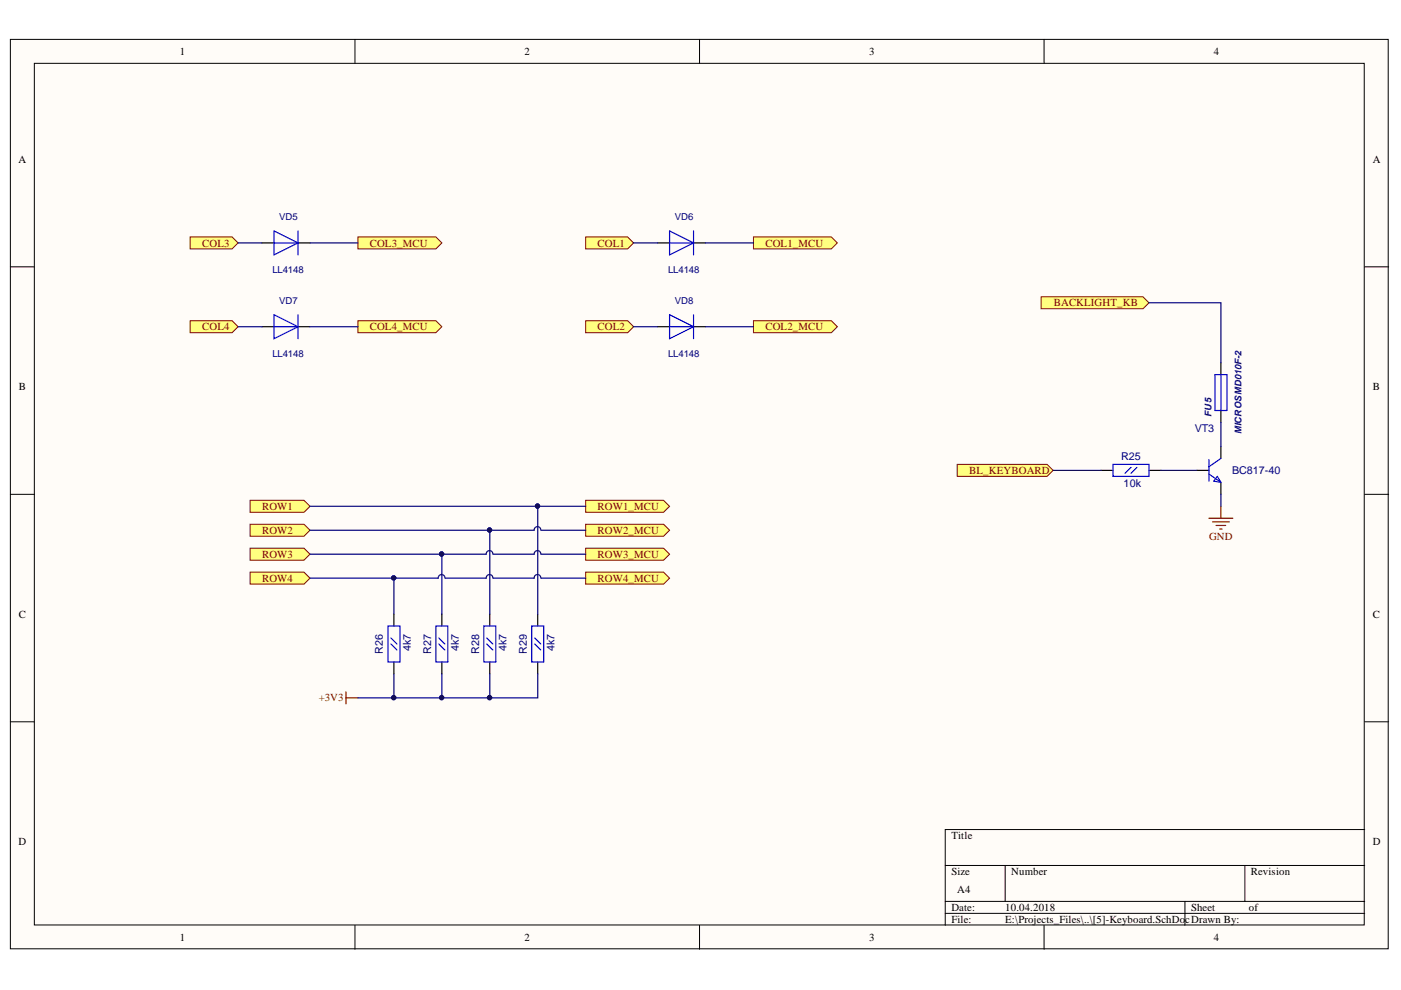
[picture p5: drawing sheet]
<svg xmlns="http://www.w3.org/2000/svg" width="297mm" height="210mm" viewBox="0 0 297 210" stroke-linecap="round" stroke-linejoin="round" font-family="sans-serif">
<defs><g id="words">
<g font-size="2.3">
<text x="38.1" y="11.7">1</text>
<text x="111.2" y="11.7">2</text>
<text x="184.3" y="11.7">3</text>
<text x="257.4" y="11.7">4</text>
<text x="3.9" y="34.5">A</text>
<text x="291.1" y="34.5">A</text>
<text x="4" y="82.7">B</text>
<text x="291.1" y="82.7">B</text>
<text x="4" y="131">C</text>
<text x="291.1" y="131">C</text>
<text x="3.9" y="179.2">D</text>
<text x="201.7" y="177.9">Title</text>
<text x="291.1" y="179.2">D</text>
<text x="201.7" y="185.6">Size</text>
<text x="214.4" y="185.6">Number</text>
<text x="265.2" y="185.6">Revision</text>
<text x="203" y="189.4">A4</text>
<text x="201.7" y="193.2">Date:</text>
<text x="201.7" y="195.7">File:</text>
<text x="213.1" y="193.2">10.04.2018</text>
<text x="213.1" y="195.7">E:\Projects_Files\..\[5]-Keyboard.SchDo</text>
<text x="251.3" y="195.7">cDrawn By:</text>
<text x="252.5" y="193.2">Sheet</text>
<text x="264.8" y="193.2">of</text>
<text x="38.1" y="199.5">1</text>
<text x="111.2" y="199.5">2</text>
<text x="184.3" y="199.5">3</text>
<text x="257.4" y="199.5">4</text>
</g>
<g font-size="2.3" fill="#800000">
<text x="42.9" y="52.3">COL3</text>
<text x="78.4" y="52.3">COL3_MCU</text>
<text x="126.7" y="52.3">COL1</text>
<text x="162.3" y="52.3">COL1_MCU</text>
<text x="223.4" y="65">BACKLIGHT_KB</text>
<text x="42.9" y="70.1">COL4</text>
<text x="78.4" y="70.1">COL4_MCU</text>
<text x="126.7" y="70.1">COL2</text>
<text x="162.3" y="70.1">COL2_MCU</text>
<text x="205.5" y="100.5">BL_KEYBOARD</text>
<text x="55.6" y="113.2">ROW2</text>
<text x="55.6" y="108.2">ROW1</text>
<text x="126.7" y="108.2">ROW1_MCU</text>
<text x="126.7" y="113.2">ROW2_MCU</text>
<text x="55.6" y="118.3">ROW3</text>
<text x="126.7" y="118.3">ROW3_MCU</text>
<text x="256.3" y="114.5">GND</text>
<text x="55.6" y="123.4">ROW4</text>
<text x="126.7" y="123.4">ROW4_MCU</text>
<text x="67.6" y="148.7">+3V3</text>
</g>
<g font-size="2.3" fill="#000080">
<text x="253.3" y="91.6">VT3</text>
<text x="237.7" y="97.4">R25</text>
<text x="261.2" y="100.6">BC817-40</text>
<text x="238.2" y="103.3">10k</text>
<text x="81.2" y="138.6" transform="rotate(-90 81.2 138.6)">R26</text>
<text x="87.1" y="138.1" transform="rotate(-90 87.1 138.1)">4k7</text>
<text x="91.4" y="138.6" transform="rotate(-90 91.4 138.6)">R27</text>
<text x="97.3" y="138.1" transform="rotate(-90 97.3 138.1)">4k7</text>
<text x="101.6" y="138.6" transform="rotate(-90 101.6 138.6)">R28</text>
<text x="107.4" y="138.1" transform="rotate(-90 107.4 138.1)">4k7</text>
<text x="111.7" y="138.6" transform="rotate(-90 111.7 138.6)">R29</text>
<text x="117.6" y="138.1" transform="rotate(-90 117.6 138.1)">4k7</text>
</g>
<g font-size="2" fill="#000080">
<text x="59.2" y="46.6">VD5</text>
<text x="143.1" y="46.6">VD6</text>
<text x="57.8" y="57.8">LL4148</text>
<text x="141.7" y="57.8">LL4148</text>
<text x="59.2" y="64.5">VD7</text>
<text x="143.1" y="64.5">VD8</text>
<text x="57.8" y="75.6">LL4148</text>
<text x="141.7" y="75.6">LL4148</text>
<text x="256.9" y="88.3" transform="rotate(-90 256.9 88.3)">FU5</text>
<text x="263.2" y="92.1" transform="rotate(-90 263.2 92.1)">MICROSMD010F-2</text>
</g>
</g></defs>
<g fill="#fffcf8" stroke="#000" stroke-width=".21">
<path d="M2.2 8.4h292.1v192.8h-292.1z"/>
<path d="M7.3 13.4h281.9v182.7h-281.9z"/>
</g>
<g fill="none" stroke="#000" stroke-width=".21">
<path d="M75.3 8.4v5M148.3 8.4v5M221.4 8.4v5M2.2 56.6h5.1M289.3 56.6h5.1M2.2 104.8h5.1M289.3 104.8h5.1M2.2 153h5.1M289.3 153h5.1M289.3 175.9h-88.9v20.3M75.3 196.2v5.1M148.3 196.2v5.1"/>
<path d="M200.4 183.5h88.9M200.4 191.1h88.9M200.4 193.7h88.9M213.1 183.5v7.6M221.4 196.2v5.1M251.2 191.1v5.1M263.9 183.5v7.6"/>
</g>
<path d="M55.6 51.5h2.5M63.2 51.5h2.5M139.4 51.5h2.6M147 51.5h2.6M55.6 69.3h2.5M63.2 69.3h2.5M139.4 69.3h2.6M147 69.3h2.6" fill="none" stroke="#000" stroke-width=".25"/>
<path d="M58.1 49l5.1 2.5-5.1 2.5zM58.1 51.5h5.1M63.2 49v5M142 49l5 2.5-5 2.5zM142 51.5h5M147 49v5M58.1 66.7l5.1 2.6-5.1 2.5zM58.1 69.3h5.1M63.2 66.7v5.1M142 66.7l5 2.6-5 2.5zM142 69.3h5M147 66.7v5.1" fill="none" stroke="#00f" stroke-width=".25"/>
<g fill="#ffff80" stroke="#800000" stroke-width=".21">
<path d="M124.2 50.2h8.9l1.2 1.3-1.2 1.3h-8.9z" fill-rule="evenodd"/>
<path d="M124.2 68h8.9l1.2 1.3-1.2 1.2h-8.9z" fill-rule="evenodd"/>
<path d="M40.3 50.2h8.9l1.3 1.3-1.3 1.3h-8.9z" fill-rule="evenodd"/>
<path d="M40.3 68h8.9l1.3 1.3-1.3 1.2h-8.9z" fill-rule="evenodd"/>
<path d="M159.7 50.2h16.6l1.2 1.3-1.2 1.3h-16.6z" fill-rule="evenodd"/>
<path d="M159.7 68h16.6l1.2 1.3-1.2 1.2h-16.6z" fill-rule="evenodd"/>
<path d="M75.9 50.2h16.5l1.3 1.3-1.3 1.3h-16.5z" fill-rule="evenodd"/>
<path d="M75.9 68h16.5l1.3 1.3-1.3 1.2h-16.5z" fill-rule="evenodd"/>
</g>
<path d="M83.5 130.2v2.5M93.7 130.2v2.5M103.8 130.2v2.5M114 130.2v2.5M83.5 140.3v2.6M93.7 140.3v2.6M103.8 140.3v2.6M114 140.3v2.6" fill="none" stroke="#000" stroke-width=".25"/>
<path d="M82.2 132.7h2.6v7.6h-2.6zM82.9 136.5l1.3 1.3M82.9 135.3l1.3 1.2M92.4 132.7h2.6v7.6h-2.6zM93 136.5l1.3 1.3M93 135.3l1.3 1.2M102.6 132.7h2.5v7.6h-2.5zM103.2 136.5l1.3 1.3M103.2 135.3l1.3 1.2M112.7 132.7h2.6v7.6h-2.6zM113.4 136.5l1.2 1.3M113.4 135.3l1.2 1.2" fill="none" stroke="#00f" stroke-width=".25"/>
<path d="M73.4 146.7v2.5M73.4 148h2.5" fill="none" stroke="#800000" stroke-width=".25"/>
<g fill="#ffff80" stroke="#800000" stroke-width=".21">
<path d="M124.2 106.1h16.5l1.3 1.2-1.3 1.3h-16.5z" fill-rule="evenodd"/>
<path d="M124.2 111.2h16.5l1.3 1.2-1.3 1.3h-16.5z" fill-rule="evenodd"/>
<path d="M124.2 116.2h16.5l1.3 1.3-1.3 1.3h-16.5z" fill-rule="evenodd"/>
<path d="M124.2 121.3h16.5l1.3 1.3-1.3 1.2h-16.5z" fill-rule="evenodd"/>
<path d="M53 121.3h11.5l1.2 1.3-1.2 1.2h-11.5z" fill-rule="evenodd"/>
<path d="M53 116.2h11.5l1.2 1.3-1.2 1.3h-11.5z" fill-rule="evenodd"/>
<path d="M53 111.2h11.5l1.2 1.2-1.2 1.3h-11.5z" fill-rule="evenodd"/>
<path d="M53 106.1h11.5l1.2 1.2-1.2 1.3h-11.5z" fill-rule="evenodd"/>
</g>
<path d="M233.4 99.7h2.6M243.6 99.7h2.5M253.8 99.7h2.5M258.9 94.7v2.5M258.9 102.3v2.5" fill="none" stroke="#000" stroke-width=".25"/>
<path d="M236 98.5h7.6v2.5h-7.6zM239.8 99.1l-1.3 1.3M241.1 99.1l-1.3 1.3M256.3 97.4v4.6M258.9 97.2l-2.6 1.8M256.3 100.5l2.6 1.8M258.1 101l.8 1.3-1.6-.3z" fill="none" stroke="#00f" stroke-width=".25"/>
<path d="M256.3 109.9h5.1M257.1 110.6h3.5M257.8 111.4h2.1M258.6 112.2h.5M258.9 107.3v2.6" fill="none" stroke="#800000" stroke-width=".25"/>
<g fill="#ffff80" stroke="#800000" stroke-width=".21">
<path d="M202.9 98.5h19.1l1.3 1.2-1.3 1.3h-19.1z" fill-rule="evenodd"/>
<path d="M220.7 62.9h21.6l1.3 1.3-1.3 1.3h-21.6z" fill-rule="evenodd"/>
</g>
<path d="M258.9 76.9v2.5M258.9 87v2.6" fill="none" stroke="#000" stroke-width=".25"/>
<path d="M257.6 79.4h2.5v7.6h-2.5zM258.9 79.4v7.6" fill="none" stroke="#00f" stroke-width=".25"/>
<g fill="none" stroke="#000080" stroke-width=".25">
<path d="M50.5 51.5h5.1M65.7 51.5h10.2M134.3 51.5h5.1M149.6 51.5h10.1M50.5 69.3h5.1M65.7 69.3h10.2M134.3 69.3h5.1M149.6 69.3h10.1M243.6 64.2h15.3v12.7M223.3 99.7h10.1M246.1 99.7h7.7M258.9 89.6v5.1"/>
<path d="M65.7 112.4h38.1v17.8M65.7 107.3h48.3v22.9M65.7 117.5h28v12.7M104.5 117.5a.71 .71 0 0 0-.7-.8 .71 .71 0 0 0-.7 .8h-9.4M114 107.3h10.2M114.7 112.4a.71 .71 0 0 0-.7-.7 .71 .71 0 0 0-.8 .7h-9.4M114.7 117.5a.71 .71 0 0 0-.7-.8 .71 .71 0 0 0-.8 .8h-8.6M114.8 117.5h9.4M114.8 112.4h9.4M258.9 104.8v2.5M65.7 122.6h17.8v7.6M94.3 122.6a.71 .71 0 0 0-.7-.8 .71 .71 0 0 0-.7 .8h-9.4"/>
<path d="M104.5 122.6a.71 .71 0 0 0-.7-.8 .71 .71 0 0 0-.7 .8h-8.7M114.7 122.6a.71 .71 0 0 0-.7-.8 .71 .71 0 0 0-.8 .8h-8.6M114.8 122.6h9.4M83.5 142.9v5.1h-7.6M93.7 142.9v5.1h-10.2M103.8 142.9v5.1h-10.1M114 142.9v5.1h-10.2"/>
</g>
<g fill="#000080" stroke="#000080" stroke-width=".21">
<circle cx="83.5" cy="147.9" r=".46"/>
<circle cx="93.6" cy="147.9" r=".46"/>
<circle cx="103.8" cy="147.9" r=".46"/>
<circle cx="83.5" cy="122.5" r=".46"/>
<circle cx="103.8" cy="112.4" r=".46"/>
<circle cx="114" cy="107.3" r=".46"/>
<circle cx="93.6" cy="117.5" r=".46"/>
</g>
<use href="#words"/>
</svg>
